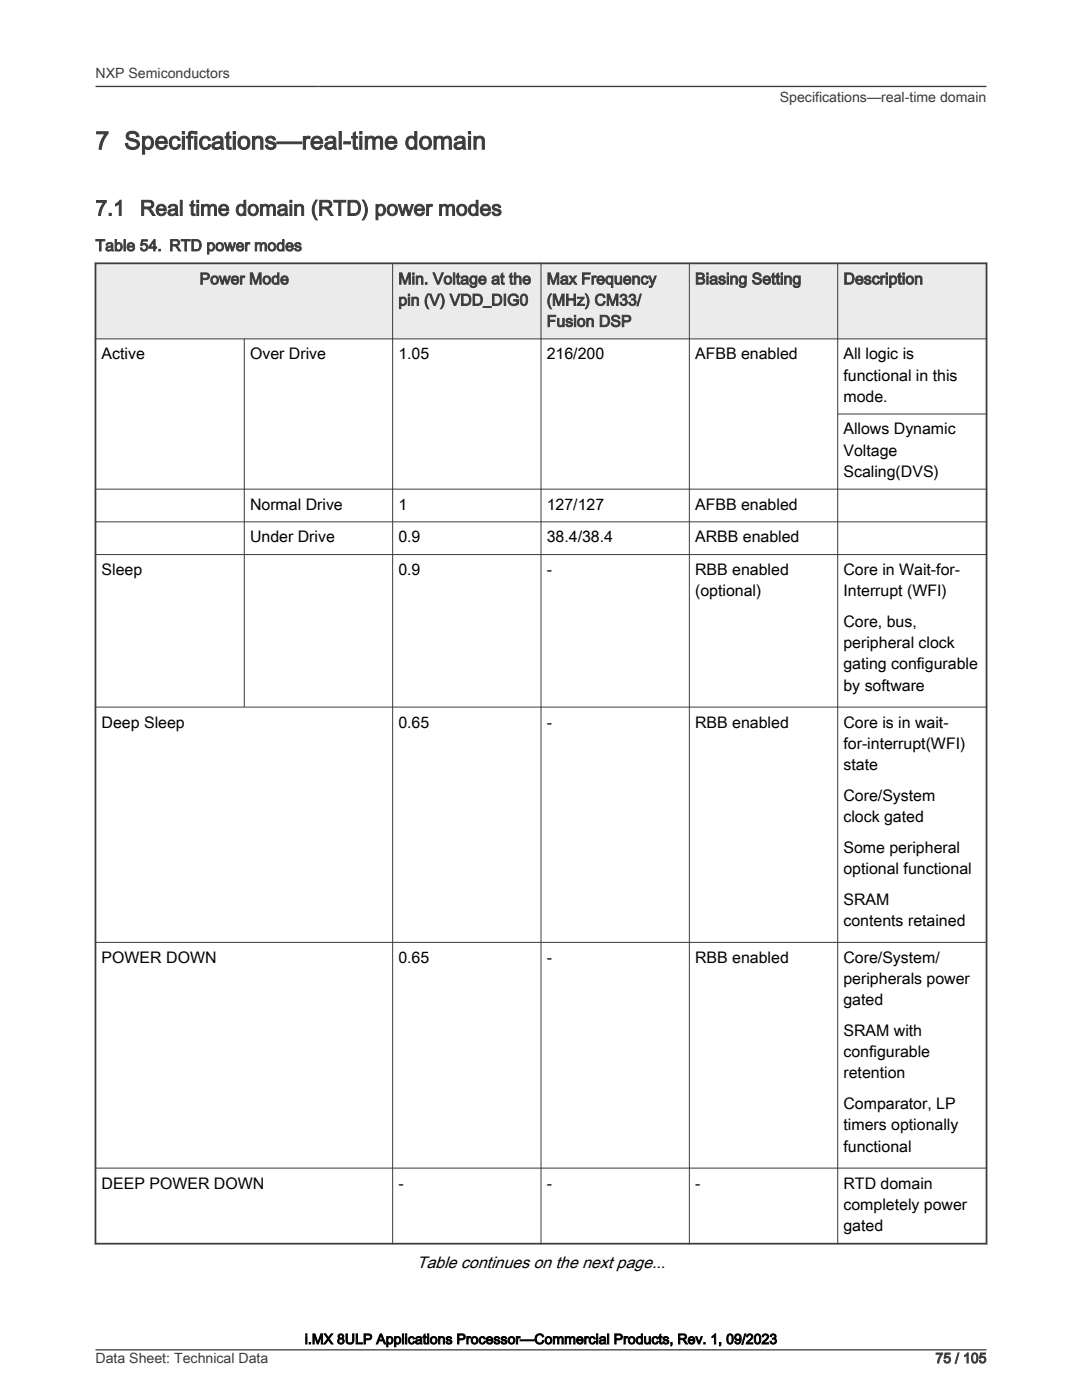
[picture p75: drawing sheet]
<svg xmlns="http://www.w3.org/2000/svg" width="216mm" height="279mm" viewBox="0 0 216 279" stroke-linecap="round" stroke-linejoin="round" font-family="sans-serif">
<defs><g id="words">
<text font-size="4.9" fill="#3c3c3c" x="19" y="29.8">7 Specifications—real-time domain</text>
<g font-size="4.2" fill="#3c3c3c">
<text x="19" y="43">7.1</text>
<text x="27.9" y="43">Real time domain (RTD) power modes</text>
</g>
<text font-size="3.3" x="83.2" y="253.1">Table continues on the next page...</text>
<g font-size="3.2" fill="#3c3c3c">
<text x="19" y="50.1">Table 54. RTD power modes</text>
<text x="39.8" y="56.7">Power Mode</text>
<text x="79.5" y="56.7">Min. Voltage at the</text>
<text x="109.1" y="56.7">Max Frequency</text>
<text x="138.7" y="56.7">Biasing Setting</text>
<text x="168.3" y="56.7">Description</text>
<text x="79.5" y="61">pin (V) VDD_DIG0</text>
<text x="109.1" y="61">(MHz) CM33/</text>
<text x="109.1" y="65.2">Fusion DSP</text>
</g>
<g font-size="3.2">
<text x="20.3" y="71.7">Active</text>
<text x="49.9" y="71.7">Over Drive</text>
<text x="79.5" y="71.7">1.05</text>
<text x="109.1" y="71.7">216/200</text>
<text x="138.7" y="71.7">AFBB enabled</text>
<text x="168.3" y="71.7">All logic is</text>
<text x="168.3" y="76">functional in this</text>
<text x="168.3" y="80.2">mode.</text>
<text x="168.3" y="86.7">Allows Dynamic</text>
<text x="168.3" y="90.9">Voltage</text>
<text x="168.3" y="95.2">Scaling(DVS)</text>
<text x="49.9" y="101.7">Normal Drive</text>
<text x="79.5" y="101.7">1</text>
<text x="109.1" y="101.7">127/127</text>
<text x="138.7" y="101.7">AFBB enabled</text>
<text x="49.9" y="108.2">Under Drive</text>
<text x="79.5" y="108.2">0.9</text>
<text x="109.1" y="108.2">38.4/38.4</text>
<text x="138.7" y="108.2">ARBB enabled</text>
<text x="20.3" y="114.8">Sleep</text>
<text x="79.5" y="114.8">0.9</text>
<text x="109.1" y="114.8">-</text>
<text x="138.7" y="114.8">RBB enabled</text>
<text x="138.7" y="119">(optional)</text>
<text x="168.3" y="114.8">Core in Wait-for-</text>
<text x="168.3" y="119">Interrupt (WFI)</text>
<text x="168.3" y="125.1">Core, bus,</text>
<text x="168.3" y="129.4">peripheral clock</text>
<text x="168.3" y="133.6">gating configurable</text>
<text x="168.3" y="137.8">by software</text>
<text x="20.3" y="145.2">Deep Sleep</text>
<text x="79.5" y="145.2">0.65</text>
<text x="109.1" y="145.2">-</text>
<text x="138.7" y="145.2">RBB enabled</text>
<text x="168.3" y="145.2">Core is in wait-</text>
<text x="168.3" y="149.4">for-interrupt(WFI)</text>
<text x="168.3" y="153.7">state</text>
<text x="168.3" y="159.8">Core/System</text>
<text x="168.3" y="164">clock gated</text>
<text x="168.3" y="170.2">Some peripheral</text>
<text x="168.3" y="174.4">optional functional</text>
<text x="168.3" y="180.6">SRAM</text>
<text x="168.3" y="184.8">contents retained</text>
<text x="20.3" y="192.2">POWER DOWN</text>
<text x="79.5" y="192.2">0.65</text>
<text x="109.1" y="192.2">-</text>
<text x="138.7" y="192.2">RBB enabled</text>
<text x="168.3" y="192.2">Core/System/</text>
<text x="168.3" y="196.4">peripherals power</text>
<text x="168.3" y="200.6">gated</text>
<text x="168.3" y="206.8">SRAM with</text>
<text x="168.3" y="211">configurable</text>
<text x="168.3" y="215.2">retention</text>
<text x="168.3" y="221.4">Comparator, LP</text>
<text x="168.3" y="225.6">timers optionally</text>
<text x="168.3" y="229.8">functional</text>
<text x="20.3" y="237.2">DEEP POWER DOWN</text>
<text x="79.5" y="237.2">-</text>
<text x="109.1" y="237.2">-</text>
<text x="138.7" y="237.2">-</text>
<text x="168.3" y="237.2">RTD domain</text>
<text x="168.3" y="241.4">completely power</text>
<text x="168.3" y="245.7">gated</text>
</g>
<g font-size="2.8" fill="#3c3c3c">
<text x="19" y="15.6">NXP Semiconductors</text>
<text x="155.6" y="20.4">Specifications—real-time domain</text>
<text x="19" y="272">Data Sheet: Technical Data</text>
<text x="186.7" y="272">75 / 105</text>
</g>
<text font-size="2.8" x="60.8" y="268.2">i.MX 8ULP Applications Processor—Commercial Products, Rev. 1, 09/2023</text>
</g></defs>
<path d="M19 52.6h177.8v15h-177.8z" fill-rule="evenodd" fill="#ebebeb"/>
<path d="M18.9 52.6h178.1M19 52.4v196M196.8 52.4v196M18.9 248.2h178.1" fill="none" stroke="#3c3c3c" stroke-width=".35"/>
<g fill="none" stroke="#3c3c3c" stroke-width=".2">
<path d="M78.3 52.4v196M107.9 52.4v196M137.6 52.4v196M167.2 52.4v196M18.9 67.6h178.1M48.7 67.5v73.6M18.9 97.6h178.1M167.2 82.6h29.8M18.9 104.1h178.1M18.9 110.7h178.1M18.9 141.1h178.1M18.9 188.1h178.1"/>
<path d="M18.9 233.1h178.1"/>
</g>
<path d="M19 17.3h177.8M19 269.4h177.8" fill="none" stroke="#3c3c3c" stroke-width=".26"/>
<use href="#words"/>
</svg>
